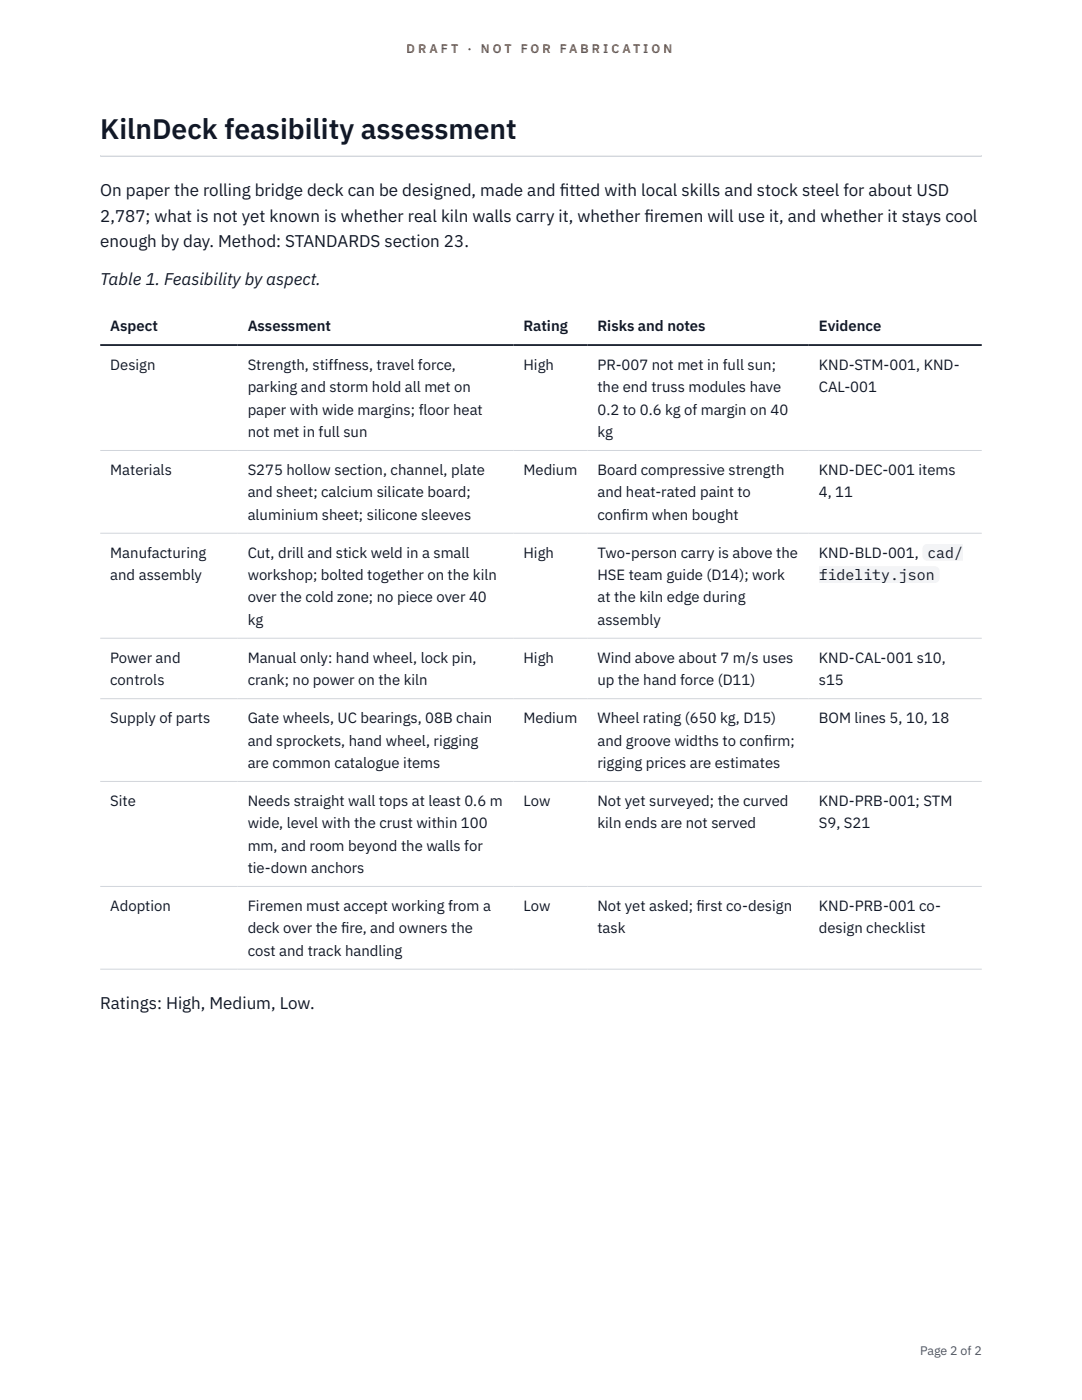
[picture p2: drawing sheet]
<svg xmlns="http://www.w3.org/2000/svg" width="216mm" height="279mm" viewBox="0 0 216 279" stroke-linecap="round" stroke-linejoin="round" font-family="sans-serif">
<defs><g id="words">
<text font-size="5.6" fill="#111827" x="20" y="27.6">KilnDeck feasibility assessment</text>
<g font-size="3.4" fill="#111827">
<text x="20" y="39.1">On paper the rolling bridge deck can be designed, made and f</text>
<text x="111.7" y="39.1">itted with local skills and stock steel for about USD</text>
<text x="20" y="44.2">2,787; what is not yet known is whether real kiln walls carry it, whether f</text>
<text x="128.6" y="44.2">iremen will use it, and whether it stays cool</text>
<text x="20" y="49.3">enough by day. Method: STANDARDS section 23.</text>
<text x="20" y="57">Table 1. Feasibility by aspect.</text>
<text x="20" y="201.3">Ratings: High, Medium, Low.</text>
</g>
<g font-size="3" fill="#111827">
<text x="22" y="66.1">Aspect</text>
<text x="49.4" y="66.1">Assessment</text>
<text x="104.4" y="66.1">Rating</text>
<text x="119.2" y="66.1">Risks and notes</text>
<text x="163.4" y="66.1">Evidence</text>
<text x="22" y="73.9">Design</text>
<text x="49.4" y="73.9">Strength, stiffness, travel force,</text>
<text x="104.4" y="73.9">High</text>
<text x="119.2" y="73.9">PR-007 not met in full sun;</text>
<text x="163.4" y="73.9">KND-STM-001, KND-</text>
<text x="49.4" y="78.3">parking and storm hold all met on</text>
<text x="49.4" y="82.8">paper with wide margins; floor heat</text>
<text x="119.2" y="78.3">the end truss modules have</text>
<text x="119.2" y="82.8">0.2 to 0.6 kg of margin on 40</text>
<text x="163.4" y="78.3">CAL-001</text>
<text x="49.4" y="87.2">not met in full sun</text>
<text x="119.2" y="87.2">kg</text>
<text x="22" y="94.8">Materials</text>
<text x="49.4" y="94.8">S275 hollow section, channel, plate</text>
<text x="104.4" y="94.8">Medium</text>
<text x="119.2" y="94.8">Board compressive strength</text>
<text x="163.4" y="94.8">KND-DEC-001 items</text>
<text x="49.4" y="99.3">and sheet; calcium silicate board;</text>
<text x="119.2" y="99.3">and heat-rated paint to</text>
<text x="163.4" y="99.3">4, 11</text>
<text x="49.4" y="103.7">aluminium sheet; silicone sleeves</text>
<text x="119.2" y="103.7">conf</text>
<text x="124" y="103.7">irm when bought</text>
<text x="22" y="111.3">Manufacturing</text>
<text x="49.4" y="111.3">Cut, drill and stick weld in a small</text>
<text x="104.4" y="111.3">High</text>
<text x="119.2" y="111.3">Two-person carry is above the</text>
<text x="163.4" y="111.3">KND-BLD-001,</text>
<text x="185" y="111.3">cad/</text>
<text x="22" y="115.8">and assembly</text>
<text x="49.4" y="115.8">workshop; bolted together on the kiln</text>
<text x="119.2" y="115.8">HSE team guide (D14); work</text>
<text x="163.4" y="115.8">fidelity.json</text>
<text x="49.4" y="120.2">over the cold zone; no piece over 40</text>
<text x="49.4" y="124.7">kg</text>
<text x="119.2" y="120.2">at the kiln edge during</text>
<text x="119.2" y="124.7">assembly</text>
<text x="22" y="132.3">Power and</text>
<text x="22" y="136.7">controls</text>
<text x="49.4" y="132.3">Manual only: hand wheel, lock pin,</text>
<text x="49.4" y="136.7">crank; no power on the kiln</text>
<text x="104.4" y="132.3">High</text>
<text x="119.2" y="132.3">Wind above about 7 m/s uses</text>
<text x="119.2" y="136.7">up the hand force (D11)</text>
<text x="163.4" y="132.3">KND-CAL-001 s10,</text>
<text x="163.4" y="136.7">s15</text>
<text x="22" y="144.4">Supply of parts</text>
<text x="49.4" y="144.4">Gate wheels, UC bearings, 08B chain</text>
<text x="49.4" y="148.8">and sprockets, hand wheel, rigging</text>
<text x="104.4" y="144.4">Medium</text>
<text x="119.2" y="144.4">Wheel rating (650 kg, D15)</text>
<text x="119.2" y="148.8">and groove widths to conf</text>
<text x="152.4" y="148.8">irm;</text>
<text x="163.4" y="144.4">BOM lines 5, 10, 18</text>
<text x="49.4" y="153.3">are common catalogue items</text>
<text x="119.2" y="153.3">rigging prices are estimates</text>
<text x="22" y="160.9">Site</text>
<text x="49.4" y="160.9">Needs straight wall tops at least 0.6 m</text>
<text x="104.4" y="160.9">Low</text>
<text x="119.2" y="160.9">Not yet surveyed; the curved</text>
<text x="163.4" y="160.9">KND-PRB-001; STM</text>
<text x="49.4" y="165.3">wide, level with the crust within 100</text>
<text x="119.2" y="165.3">kiln ends are not served</text>
<text x="163.4" y="165.3">S9, S21</text>
<text x="49.4" y="169.8">mm, and room beyond the walls for</text>
<text x="49.4" y="174.2">tie-down anchors</text>
<text x="22" y="181.8">Adoption</text>
<text x="49.4" y="181.8">Firemen must accept working from a</text>
<text x="104.4" y="181.8">Low</text>
<text x="119.2" y="181.8">Not yet asked; f</text>
<text x="139" y="181.8">irst co-design</text>
<text x="163.4" y="181.8">KND-PRB-001 co-</text>
<text x="49.4" y="186.3">deck over the f</text>
<text x="49.4" y="190.7">cost and track handling</text>
<text x="68" y="186.3">ire, and owners the</text>
<text x="119.2" y="186.3">task</text>
<text x="163.4" y="186.3">design checklist</text>
</g>
<g font-size="2.5" fill="#b45309">
<text x="81.1" y="10.5">D R A F T</text>
<text x="93.3" y="10.5">·</text>
<text x="95.9" y="10.5">N O T</text>
<text x="103.9" y="10.5">F O R</text>
<text x="111.7" y="10.5">F A B R I C A T I O N</text>
</g>
<text font-size="2.5" fill="#4b5563" x="183.6" y="270.3">Page 2 of 2</text>
</g></defs>
<path d="M20 31l175.9 .1zM20 31h175.9v.3h-175.9z" fill-rule="evenodd" fill="#d1d5db"/>
<path d="M20 89.9h175.9M20 106.4h175.9M20 127.4h175.9M20 139.4h175.9M20 156h175.9M20 176.9h175.9M20 193.4h175.9" fill="none" stroke="#d1d5db" stroke-width=".2"/>
<path d="M20 68.9h175.9" fill="none" stroke="#111827" stroke-width=".35"/>
<g fill="#f3f4f6">
<path d="M184 108.5h8.2v3.4h-8.2z"/>
<path d="M163.4 113h24.1v3.4h-24.1z"/>
</g>
<use href="#words"/>
</svg>
